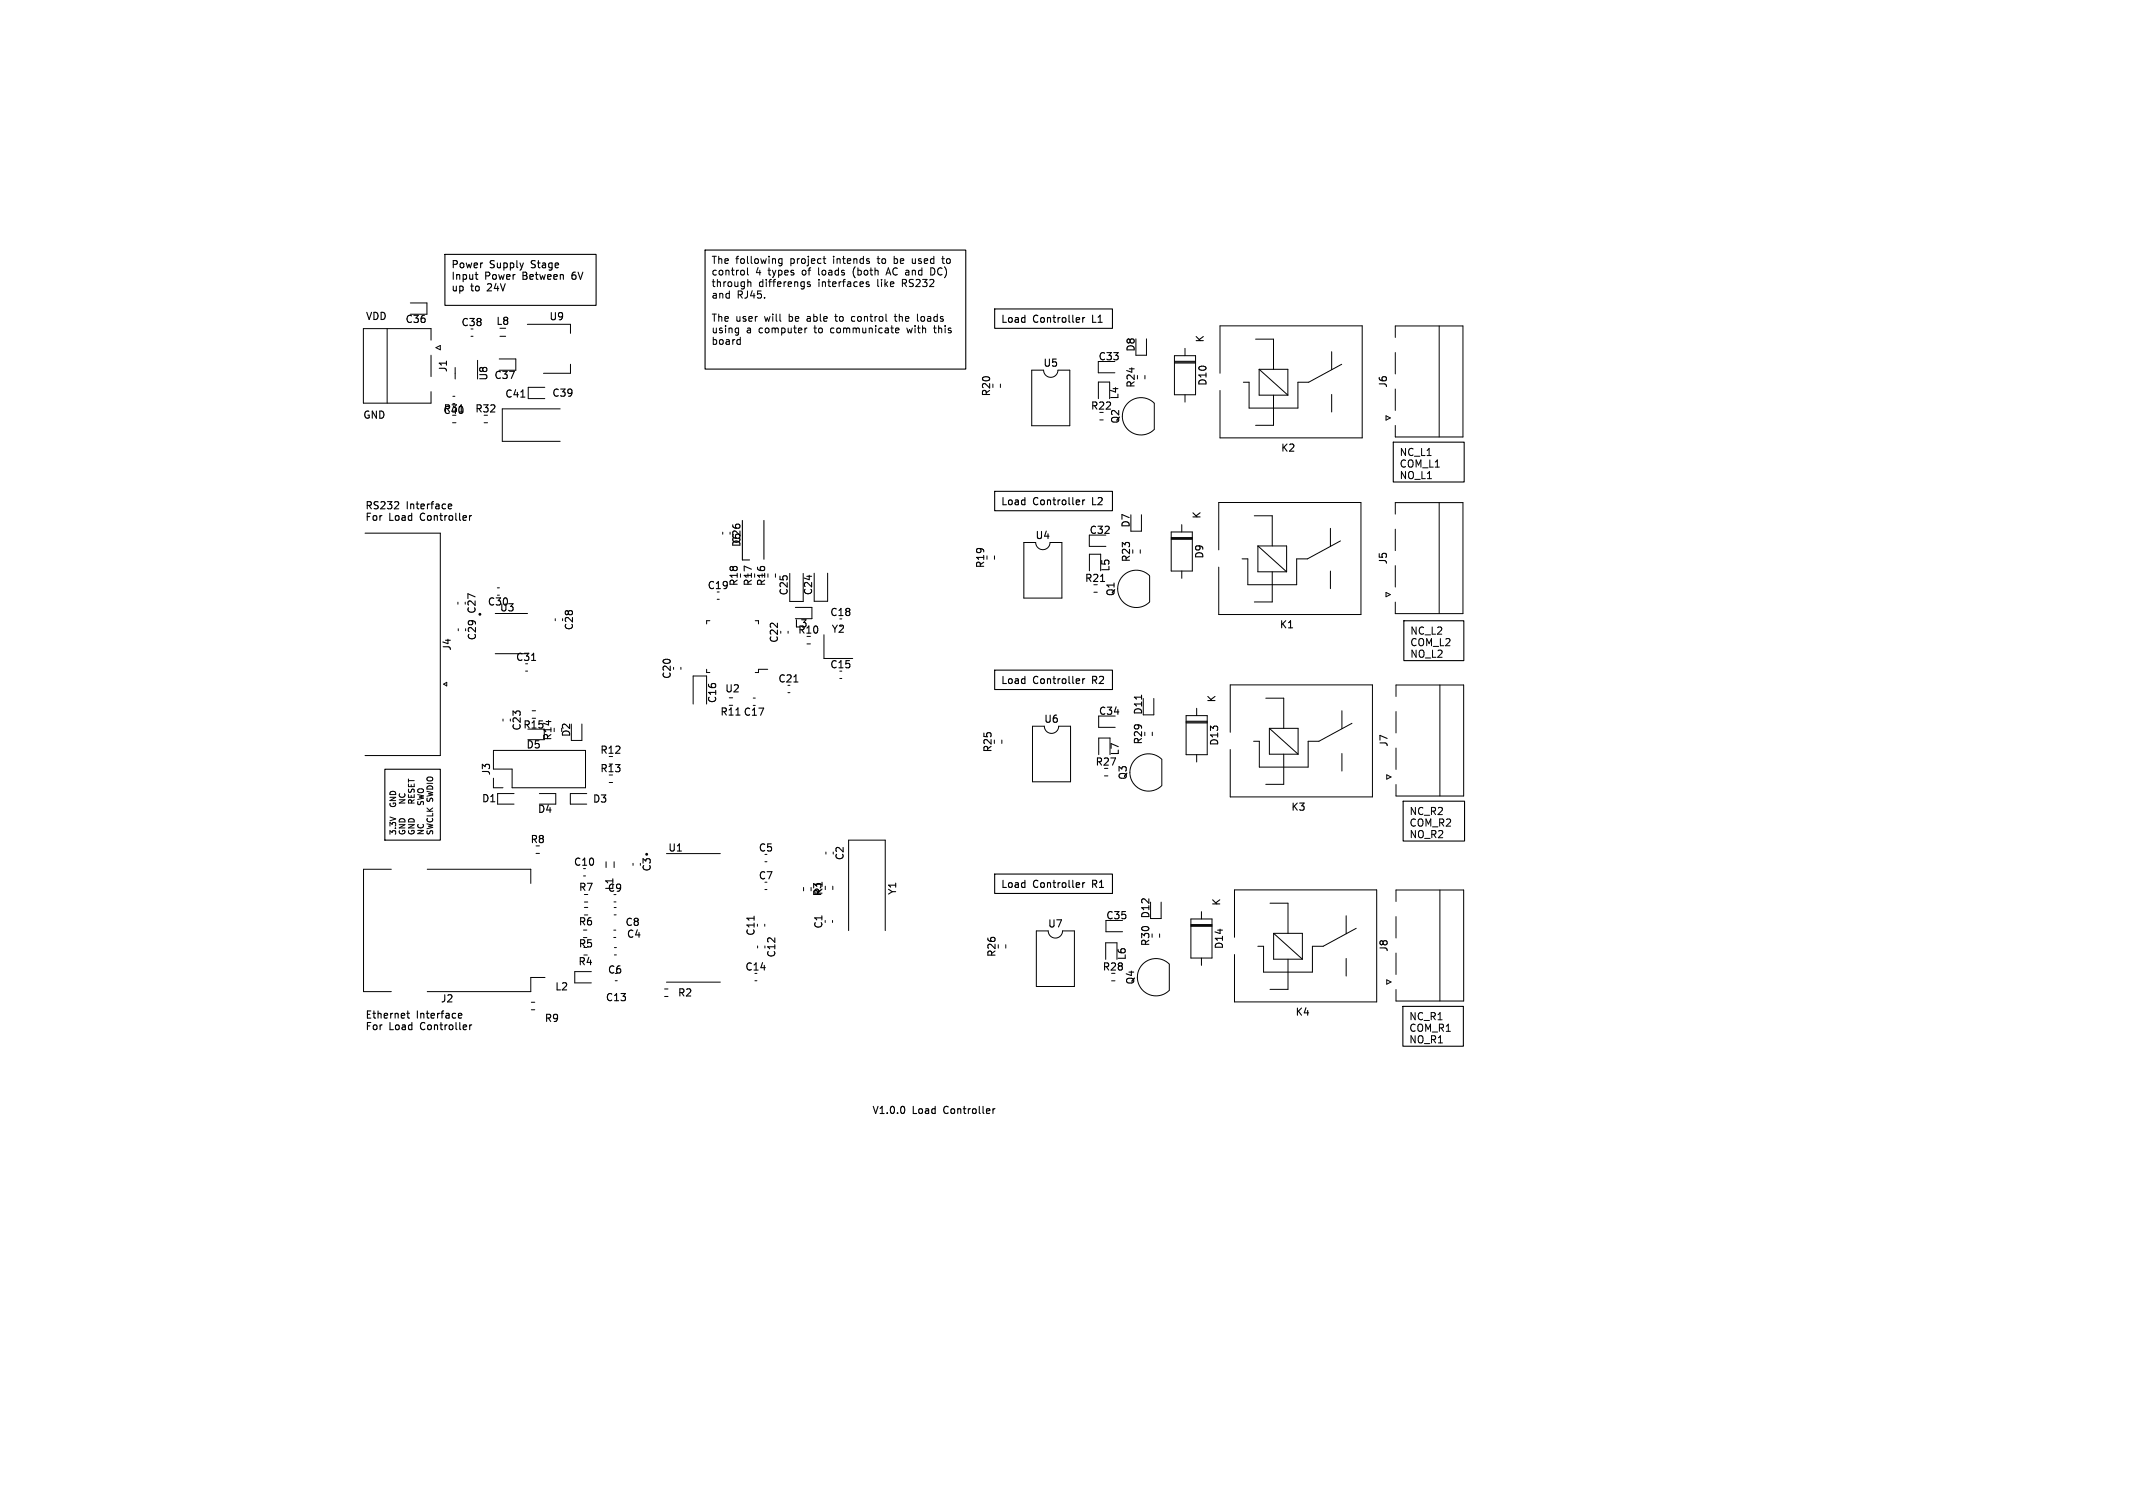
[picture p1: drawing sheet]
<svg xmlns="http://www.w3.org/2000/svg" width="297mm" height="210mm" viewBox="0 0 297 210" stroke-linecap="round" stroke-linejoin="round" font-family="sans-serif">
<defs><g id="words">
<g font-size="1.4">
<text x="62.8" y="37.7">Power</text>
<text x="62.8" y="39.3">Input</text>
<text x="62.8" y="40.9">up</text>
<text x="65.6" y="40.9">to</text>
<text x="67.5" y="39.3">Power</text>
<text x="68.1" y="40.9">24V</text>
<text x="68.2" y="37.7">Supply</text>
<text x="73" y="39.3">Between</text>
<text x="74.2" y="37.7">Stage</text>
<text x="80.1" y="39.3">6V</text>
<text x="99" y="37">The</text>
<text x="99" y="38.6">control</text>
<text x="99" y="40.2">through</text>
<text x="99" y="41.8">and</text>
<text x="102.4" y="37">following</text>
<text x="102.6" y="41.8">RJ45.</text>
<text x="105.2" y="38.6">4</text>
<text x="105.6" y="40.2">differengs</text>
<text x="107.1" y="38.6">types</text>
<text x="110.1" y="37">project</text>
<text x="111.9" y="38.6">of</text>
<text x="114" y="40.2">interfaces</text>
<text x="114.3" y="38.6">loads</text>
<text x="116.2" y="37">intends</text>
<text x="119.3" y="38.6">(both</text>
<text x="122.4" y="40.2">like</text>
<text x="122.6" y="37">to</text>
<text x="124.2" y="38.6">AC and</text>
<text x="125" y="37">be</text>
<text x="126" y="40.2">RS232</text>
<text x="127.7" y="37">used</text>
<text x="130.6" y="38.6">DC)</text>
<text x="132.1" y="37">to</text>
<text x="50.9" y="44.6">VDD</text>
<text x="56.4" y="45.2">C36</text>
<text x="64.1" y="45.6">C38</text>
<text x="69" y="45.5">L8</text>
<text x="76.4" y="44.8">U9</text>
<text x="99" y="45.1">The</text>
<text x="99" y="46.7">using</text>
<text x="102.4" y="45.1">user</text>
<text x="103.9" y="46.7">a</text>
<text x="105.7" y="46.7">computer</text>
<text x="106.6" y="45.1">will</text>
<text x="110.1" y="45.1">be</text>
<text x="112.7" y="45.1">able</text>
<text x="113.6" y="46.7">to</text>
<text x="116" y="46.7">communicate</text>
<text x="116.8" y="45.1">to</text>
<text x="119.2" y="45.1">control</text>
<text x="125.5" y="45.1">the</text>
<text x="126.8" y="46.7">with</text>
<text x="128.7" y="45.1">loads</text>
<text x="130.8" y="46.7">this</text>
<text x="139.3" y="45.3">Load</text>
<text x="143.9" y="45.3">Controller</text>
<text x="152.3" y="45.3">L1</text>
<text x="167.8" y="47.8" transform="rotate(-90 167.8 47.8)">K</text>
<text x="62.4" y="51.9" transform="rotate(-90 62.4 51.9)">J1</text>
<text x="68.1" y="53.1" transform="rotate(-90 68.1 53.1)">U8</text>
<text x="68.7" y="53">C37</text>
<text x="99" y="48.3">board</text>
<text x="145.2" y="51.3">U5</text>
<text x="152.9" y="50.4">C33</text>
<text x="158.2" y="49.1" transform="rotate(-90 158.2 49.1)">D8</text>
<text x="168.2" y="53.8" transform="rotate(-90 168.2 53.8)">D10</text>
<text x="50.5" y="58.4">GND</text>
<text x="61.6" y="57.9">C40</text>
<text x="61.7" y="57.6">R31</text>
<text x="66.1" y="57.6">R32</text>
<text x="70.2" y="55.6">C41</text>
<text x="76.8" y="55.4">C39</text>
<text x="138.1" y="55.3" transform="rotate(-90 138.1 55.3)">R20</text>
<text x="151.8" y="57.3">R22</text>
<text x="155.9" y="55.7" transform="rotate(-90 155.9 55.7)">L4</text>
<text x="156" y="59.1" transform="rotate(-90 156 59.1)">Q2</text>
<text x="158.2" y="54.1" transform="rotate(-90 158.2 54.1)">R24</text>
<text x="193.3" y="54.1" transform="rotate(-90 193.3 54.1)">J6</text>
<text x="178.3" y="63.1">K2</text>
<text x="194.8" y="63.7">NC_L1</text>
<text x="194.8" y="65.3">COM_L1</text>
<text x="50.8" y="71">RS232</text>
<text x="56.6" y="71">Interface</text>
<text x="139.3" y="70.7">Load</text>
<text x="143.9" y="70.7">Controller</text>
<text x="152.3" y="70.7">L2</text>
<text x="194.8" y="67">NO_L1</text>
<text x="50.8" y="72.6">For</text>
<text x="54.2" y="72.6">Load</text>
<text x="58.7" y="72.6">Controller</text>
<text x="103.3" y="76.3" transform="rotate(-90 103.3 76.3)">D6</text>
<text x="103.3" y="75.8" transform="rotate(-90 103.3 75.8)">C26</text>
<text x="144.1" y="75.3">U4</text>
<text x="151.6" y="74.6">C32</text>
<text x="157.5" y="73.6" transform="rotate(-90 157.5 73.6)">D7</text>
<text x="167.4" y="72.4" transform="rotate(-90 167.4 72.4)">K</text>
<text x="167.7" y="77.9" transform="rotate(-90 167.7 77.9)">D9</text>
<text x="98.4" y="82.2">C19</text>
<text x="102.9" y="81.7" transform="rotate(-90 102.9 81.7)">R18</text>
<text x="104.9" y="81.7" transform="rotate(-90 104.9 81.7)">R17</text>
<text x="106.7" y="81.7" transform="rotate(-90 106.7 81.7)">R16</text>
<text x="109.9" y="83" transform="rotate(-90 109.9 83)">C25</text>
<text x="113.3" y="83" transform="rotate(-90 113.3 83)">C24</text>
<text x="137.2" y="79.2" transform="rotate(-90 137.2 79.2)">R19</text>
<text x="151" y="81.3">R21</text>
<text x="154.7" y="79.7" transform="rotate(-90 154.7 79.7)">L5</text>
<text x="155.4" y="83.1" transform="rotate(-90 155.4 83.1)">Q1</text>
<text x="157.5" y="78.4" transform="rotate(-90 157.5 78.4)">R23</text>
<text x="193.3" y="78.7" transform="rotate(-90 193.3 78.7)">J5</text>
<text x="66.4" y="85.6" transform="rotate(-90 66.4 85.6)">C27</text>
<text x="66.5" y="89.3" transform="rotate(-90 66.5 89.3)">C29</text>
<text x="67.8" y="84.5">C30</text>
<text x="69.5" y="85.3">U3</text>
<text x="80" y="87.9" transform="rotate(-90 80 87.9)">C28</text>
<text x="108.5" y="89.6" transform="rotate(-90 108.5 89.6)">C22</text>
<text x="110.5" y="87.6">L3</text>
<text x="111" y="88.4">R10</text>
<text x="115.5" y="86">C18</text>
<text x="115.7" y="88.3">Y2</text>
<text x="178.1" y="87.7">K1</text>
<text x="196.3" y="88.6">NC_L2</text>
<text x="63" y="90.7" transform="rotate(-90 63 90.7)">J4</text>
<text x="71.7" y="92.2">C31</text>
<text x="93.6" y="94.7" transform="rotate(-90 93.6 94.7)">C20</text>
<text x="108.3" y="95.2">C21</text>
<text x="115.5" y="93.3">C15</text>
<text x="139.3" y="95.6">Load</text>
<text x="143.9" y="95.6">Controller</text>
<text x="152.3" y="95.6">R2</text>
<text x="196.3" y="90.2">COM_L2</text>
<text x="196.3" y="91.8">NO_L2</text>
<text x="72.7" y="101.9" transform="rotate(-90 72.7 101.9)">C23</text>
<text x="72.8" y="101.7">R15</text>
<text x="99.9" y="98" transform="rotate(-90 99.9 98)">C16</text>
<text x="100.2" y="99.9">R11 C17</text>
<text x="100.9" y="96.6">U2</text>
<text x="145.3" y="100.9">U6</text>
<text x="152.9" y="99.8">C34</text>
<text x="159.2" y="99.6" transform="rotate(-90 159.2 99.6)">D11</text>
<text x="169.5" y="97.9" transform="rotate(-90 169.5 97.9)">K</text>
<text x="73.2" y="104.4">D5</text>
<text x="77" y="103.2" transform="rotate(-90 77 103.2)">R14</text>
<text x="79.6" y="102.7" transform="rotate(-90 79.6 102.7)">D2</text>
<text x="83.5" y="105.2">R12</text>
<text x="83.5" y="107.7">R13</text>
<text x="138.3" y="104.9" transform="rotate(-90 138.3 104.9)">R25</text>
<text x="152.4" y="106.8">R27</text>
<text x="156" y="105.3" transform="rotate(-90 156 105.3)">L7</text>
<text x="159.2" y="103.8" transform="rotate(-90 159.2 103.8)">R29</text>
<text x="169.8" y="104" transform="rotate(-90 169.8 104)">D13</text>
<text x="193.4" y="104.1" transform="rotate(-90 193.4 104.1)">J7</text>
<text x="67" y="111.9">D1</text>
<text x="68.4" y="108.1" transform="rotate(-90 68.4 108.1)">J3</text>
<text x="74.8" y="113.4">D4</text>
<text x="82.5" y="112">D3</text>
<text x="157.1" y="108.7" transform="rotate(-90 157.1 108.7)">Q3</text>
<text x="179.7" y="113.1">K3</text>
<text x="196.2" y="113.7">NC_R2</text>
<text x="73.8" y="117.6">R8</text>
<text x="93" y="118.8">U1</text>
<text x="105.5" y="118.8">C5</text>
<text x="117.7" y="119.9" transform="rotate(-90 117.7 119.9)">C2</text>
<text x="196.2" y="115.3">COM_R2</text>
<text x="196.2" y="116.9">NO_R2</text>
<text x="79.8" y="120.8">C10</text>
<text x="80.5" y="124.3">R7</text>
<text x="84.5" y="124.4">C9</text>
<text x="85.6" y="124.1" transform="rotate(-90 85.6 124.1)">L1</text>
<text x="90.8" y="121.5" transform="rotate(-90 90.8 121.5)">C3</text>
<text x="105.5" y="122.7">C7</text>
<text x="114.7" y="124.8" transform="rotate(-90 114.7 124.8)">R1</text>
<text x="125" y="124.7" transform="rotate(-90 125 124.7)">Y1</text>
<text x="139.3" y="124">Load</text>
<text x="143.9" y="124">Controller</text>
<text x="152.3" y="124">R1</text>
<text x="80.5" y="129.1">R6</text>
<text x="87" y="129.2">C8</text>
<text x="87.2" y="130.8">C4</text>
<text x="105.3" y="130.4" transform="rotate(-90 105.3 130.4)">C11</text>
<text x="114.7" y="129.4" transform="rotate(-90 114.7 129.4)">C1</text>
<text x="145.8" y="129.4">U7</text>
<text x="153.9" y="128.2">C35</text>
<text x="160.2" y="131.9" transform="rotate(-90 160.2 131.9)">R30</text>
<text x="160.2" y="128" transform="rotate(-90 160.2 128)">D12</text>
<text x="170.1" y="126.2" transform="rotate(-90 170.1 126.2)">K</text>
<text x="80.4" y="134.6">R4</text>
<text x="80.5" y="132.1">R5</text>
<text x="84.5" y="135.8">C6</text>
<text x="103.7" y="135.4">C14</text>
<text x="108.2" y="133.5" transform="rotate(-90 108.2 133.5)">C12</text>
<text x="138.8" y="133.4" transform="rotate(-90 138.8 133.4)">R26</text>
<text x="153.4" y="135.4">R28</text>
<text x="156.9" y="133.8" transform="rotate(-90 156.9 133.8)">L6</text>
<text x="158.1" y="137.2" transform="rotate(-90 158.1 137.2)">Q4</text>
<text x="170.5" y="132.3" transform="rotate(-90 170.5 132.3)">D14</text>
<text x="193.4" y="132.7" transform="rotate(-90 193.4 132.7)">J8</text>
<text x="50.8" y="141.9">Ethernet</text>
<text x="50.8" y="143.5">For</text>
<text x="54.2" y="143.5">Load</text>
<text x="58" y="141.9">Interface</text>
<text x="58.8" y="143.5">Controller</text>
<text x="61.3" y="139.8">J2</text>
<text x="75.7" y="142.5">R9</text>
<text x="77.2" y="138.1">L2</text>
<text x="84.3" y="139.6">C13</text>
<text x="94.3" y="139">R2</text>
<text x="180.3" y="141.7">K4</text>
<text x="196.2" y="142.3">NC_R1</text>
<text x="196.2" y="143.9">COM_R1</text>
<text x="196.2" y="145.5">NO_R1</text>
<text x="121.4" y="155.2">V1.0.0</text>
<text x="127.1" y="155.2">Load</text>
<text x="131.6" y="155.2">Controller</text>
</g>
<g font-size="1.1">
<text x="55.2" y="112.5" transform="rotate(-90 55.2 112.5)">GND</text>
<text x="56.5" y="112.1" transform="rotate(-90 56.5 112.1)">NC</text>
<text x="57.8" y="112.1" transform="rotate(-90 57.8 112.1)">RESET</text>
<text x="59.1" y="112.3" transform="rotate(-90 59.1 112.3)">SWO</text>
<text x="55.2" y="116.3" transform="rotate(-90 55.2 116.3)">3.3V</text>
<text x="56.5" y="116.3" transform="rotate(-90 56.5 116.3)">GND</text>
<text x="57.8" y="116.3" transform="rotate(-90 57.8 116.3)">GND</text>
<text x="59.1" y="116.3" transform="rotate(-90 59.1 116.3)">NC</text>
<text x="60.4" y="116.3" transform="rotate(-90 60.4 116.3)">SWCLK SWDIO</text>
</g>
</g></defs>
<g fill="none" stroke="#000" stroke-width=".15">
<path d="M62 35.4h21v7.1h-21zM66.2 38.2h.3M66.3 38.8l.2 .1M79.7 38.1v.7M79.7 38.4l-.1 .1M98.2 34.8h36.3v16.6h-36.3zM72.5 55.3h.6M138.5 43h16.4v2.7h-16.4zM150.8 44.2v.7M151 44.2l-.2 .2M54.9 70.9h.6M55.5 70v.3"/>
<path d="M62.5 70.8h.4M62.5 70.2h.3l.1 .2-.5 .1M65.4 71.8v.7M65.7 71.8l-.3 .2M103.4 72.5v5.5h1M106.4 72.5v5.4M138.5 68.4h16.4v2.7h-16.4zM150.8 69.6v.7M151 69.6l-.2 .2M194 61.6h9.9v5.5h-9.9zM74 92h.6M110.5 95h.6"/>
<path d="M138.5 93.3h16.4v2.7h-16.4zM150.8 94.5v.7M151 94.5l-.2 .2M153.2 81h.6M158.9 96.8v.6M195.5 86.4h8.3v5.6h-8.3zM53.6 107.1h7.7v9.9h-7.7zM195.4 111.6h8.5v5.5h-8.5zM105 127.6v.6M138.5 121.7h16.4v2.7h-16.4zM150.8 122.9v.7M151 122.9l-.2 .2"/>
<path d="M56.6 141.1h.4M56.8 140.8v.8l.2 .2M63.9 141.2l.3-.1 .1 .3-.5 .1M63.9 141.7h.4M65.4 142.7v.7M65.7 142.7l-.3 .2M125.8 154.1l.2 .4-.2 .5M138.3 154.4v.7M138.5 154.4l-.2 .2M195.3 140.2h8.5v5.5h-8.5z"/>
</g>
<g fill="none" stroke="#000" stroke-width=".14">
<path d="M103.6 37.7l.1 .4-.1 .2M104.1 37.3v.9l.1 .1M104.1 38.9v1M104.1 39.3l.2-.1 .2 .1 .1 .6M108.9 36v.8l-.2 .2h-.2M108.9 36.1l-.3-.1-.2 .2 .1 .4h.4M112.8 39.3l-.2-.1-.2 .2 .1 .1 .3 .1v.3h-.4M114.6 36h.4M114.7 36.5l.3 .2M118.9 37.4l-.1 .4 .1 .6M120.6 39.4l.1 .1 .3 .2-.1 .2h-.3M123.5 38h.4"/>
<path d="M123.7 37.3l-.3 1M124.5 35.7v1M124.5 36.6l.1 .1M124.6 36l-.1 .1M127 36v.5l.3 .2M130.1 37.4a.52 .52 0 0 1 0 .6 .52 .52 0 0 1-.5 .3M131.1 36h.4M131.3 35.7v.8l.2 .2M53.9 45.8v10.3M57.1 42.2h2.3v1.6h-2.3M60 47.4v-1.6h-9.4v10.3h9.4v-1.6M60 49.5v2.9"/>
<path d="M60.7 48.4l.6-.3v.6zM63 58.9h.5M63.1 55.2h.2M63.4 51.2v1.6M65.6 46.8h.3M66.5 50.2v2.6M67.4 58.9h.5M69.5 50h2.3v1.6h-2.3M69.6 46.8h.8M73.4 45.2h6v1.2M75.9 53.9h-2.3v1.6h2.3M78 56.9h-8.1v4.6h8.1"/>
<path d="M79.4 50.7v1.3h-3.7M102.6 45.7h.2M102.8 47.3h.3M102.8 45.7v.8l-.1 .2M102.8 46.3l-.2 .1M103.1 47v1M103.1 47.9l-.3 .1M112.1 45.7v.7M112.4 45.7l-.3 .2M116.2 44.1h.4M116.4 43.7v1M118.9 44.1h-.2l-.1 .2v.3l.3 .1"/>
<path d="M124.5 44.1h.4M124.7 43.7v.9l.2 .1M124.7 46.2l.1 .2 .3-.1M124.7 45.8l.1-.1h.2l.2 .1v.1l-.5 .1M126.3 45.7l.2 .7M127.8 44.7h.1M128.3 44.1l-.1 .2 .1 .4M130 45.7h.4M130.1 45.4v.8l.3 .2M139.3 53.5v.5M143.7 51.6h1.6a1 1 0 0 0 1 1 1 1 0 0 0 1-1h1.7v7.7h-5.3zM152.9 55.5v-2.3h1.6v2.3"/>
<path d="M153.1 58.5h.5M155.2 50.3h-2.3v1.6h2.3M158.2 47.2v2.3h1.4v-2.3M159.4 52.3v.5M160.7 56.1a2.6 2.6 0 0 0-3.7 0 2.6 2.6 0 0 0 0 3.7 2.6 2.6 0 0 0 3.7 0M160.7 56.2v3.6M163.5 49.5h3v5.5h-3zM163.5 50.6h3M163.5 50.4h3M163.5 50.3h3M165 48.5v1M165 55v1"/>
<path d="M169.9 52v-6.6h19.8v15.6h-19.8v-6.6M174.8 47.2h2.5v4.2M175.3 51.4v3.6h4M175.3 51.4h4v3.6M175.3 51.4l4 3.6M177.3 55v4.2h-2.5M185.4 49v2.5M185.4 54.9v2.5M186.8 50.7l-4.6 2.5h-1.5v3.6h-6.8v-3.6h-.8M193 57.9l.6 .3-.6 .3zM194.3 47v-1.6h9.4v15.5h-9.4v-1.6M194.3 49.1v3"/>
<path d="M194.3 54.2v3M200.4 45.4v15.5M50.8 74.3h10.5v30.9h-10.5M100.6 74.1v.3M101.7 74.1v.3M108 79.9v.5M110 79.8v4h1.8v-4M113.4 79.8v3.9h1.8v-3.9M138.5 77.4v.5M142.6 75.6h1.6a1 1 0 0 0 1 1 1 1 0 0 0 1-1h1.7v7.7h-5.3zM151.7 79.5v-2.3h1.6v2.3M154 74.5h-2.3v1.6h2.3"/>
<path d="M157.5 71.7v2.3h1.4v-2.3M158.8 76.6v.4M163.1 74.1h2.9v5.4h-2.9zM163.1 74.9h2.9M163.1 75h2.9M163.1 75.1h2.9M164.6 73.1v1M164.6 79.5v1M169.7 76.6v-6.6h19.8v15.6h-19.8v-6.6M174.6 71.8h2.6v4.2M175.2 76h4v3.6M175.2 76v3.6h4"/>
<path d="M175.2 76l4 3.6M177.2 79.6v4.2h-2.6M185.3 73.6v2.5M185.3 79.5v2.5M186.7 75.3l-4.7 2.5h-1.4v3.6h-6.9v-3.6h-.7M194.3 71.6v-1.6h9.4v15.5h-9.4v-1.6M194.3 73.7v3M194.3 78.8v3M200.4 70v15.5M61.8 95.3l.4-.3v.5zM63.8 83.9v.2M63.8 87.6v.2"/>
<path d="M64.8 83.9v.2M64.8 87.6v.2M69 85.4h4.5M69 91h4.5M69.3 82.9h.2M69.3 81.9h.2M73.2 93.5h.3M74.1 99h.5M77.3 86.2v.2M78.3 86.2v.2M94.8 92.9v.3M96.5 98.1v-4h1.9v4"/>
<path d="M98.4 93.2v.5h.4M98.8 86.4h-.4v.5M99.9 83.5h.2M101.5 98.2h.5M101.5 97.2h.5M104.9 97.2h.3M104.9 98.2h.3M105.2 86.4h.4v.5M106.9 93.2h-1.3v.5h-.4M109.7 96.5h.3M109.7 87.9v.3M110.7 84.6h2.4v1.6h-2.4"/>
<path d="M112.4 89.7h.4M114.7 88.4v3.3h4M116.9 94.5h.3M152.3 82.5h.5M155.3 99.7h-2.3v1.6h2.3M159.2 97.3v2.3h1.5v-2.3M160.1 80.2a2.6 2.6 0 0 0-3.7 0 2.6 2.6 0 0 0 0 3.6 2.6 2.6 0 0 0 3.7 0M160.1 80.2v3.6M165.2 99.7h2.9v5.4h-2.9zM166.6 98.6v1.1M176.3 97.2h2.4v4.2M186.9 99v2.5"/>
<path d="M193 82.5l.6 .3-.6 .3zM194.4 97v-1.6h9.4v15.5h-9.4v-1.6M194.4 99.1v3M200.5 95.4v15.5M68.7 104.5h12.8v5.2h-10.2v-2.6h-2.6zM68.7 108.4v1.3h1.3M70 100.1v.3M71.1 100.1v.3M71.6 110.5h-2.3v1.5h2.3M73.5 101.5h2.3M73.5 103h2.3M74.1 100h.5"/>
<path d="M74.6 118.8h.5M75.1 110.5h2.3v1.5h-2.3M79.6 100.8v2.3h1.4v-2.3M81.7 110.5h-2.3v1.5h2.3M84.8 109h.5M92.8 118.9h7.5M115 118.7v.2M116 118.7v.2M139.5 103.1v.4M143.8 101.1h1.6a1 1 0 0 0 1 1 1 1 0 0 0 1-1h1.7v7.8h-5.3zM153 105.1v-2.3h1.6v2.3M153.8 108.1h.5"/>
<path d="M160.4 102v.4M161.8 105.7a2.6 2.6 0 0 0-3.7 0 2.6 2.6 0 0 0 0 3.7 2.6 2.6 0 0 0 3.7 0M161.8 105.8v3.6M165.2 100.4h2.9M165.2 100.6h2.9M165.2 100.7h2.9M166.6 105.1v1M171.3 102v-6.6h19.8v15.6h-19.8v-6.6M176.7 101.4h4v3.6M176.7 101.4v3.6h4M176.7 101.4l4 3.6M178.7 105v4.2h-2.4"/>
<path d="M186.9 104.9v2.5M188.3 100.7l-4.7 2.5h-1.4v3.6h-6.9v-3.6h-.7M193.1 107.9l.6 .3-.6 .3zM194.4 104.2v3M54.5 121.1h-3.9v17h3.9M59.5 121.1h14.4v1.9M74 139.6h.5M75.9 136.1h-2v2h-14.4M81.2 130.6h.5M81.2 122h.3M81.3 133h.5M81.4 127.4h.4"/>
<path d="M81.4 126.4h.4M81.4 125.6h.4M82.3 135.3h-2.3v1.6h2.3M84.4 120v.8M85.5 129.5h.2M85.5 130.6h.2M85.5 125.6h.3M85.5 120v.8M85.5 127.4h.3M85.5 126.4h.3M85.5 132h.3M85.5 133h.3"/>
<path d="M85.7 136.6h.2M88.1 120.2v.3M89.2 120.2v.3M92.5 137.7h.5M92.5 138.8h.5M92.8 136.8h7.5M105.1 136.6h.3M105.5 131.7v.3M106.5 128.7v.3M106.5 123.9h.3M106.5 120h.3M106.5 131.7v.3"/>
<path d="M111.9 123.6v.5M112.9 123.6v.5M115.9 128.2v.3M116 123.4v.5M118.2 129.6v-12.6h5.1v12.6M140 131.6v.4M144.3 129.6h1.7a1 1 0 0 0 1 1 1 1 0 0 0 1-1h1.6v7.8h-5.3zM154 133.6v-2.3h1.5v2.3M154.8 136.6h.5M156.3 128.2h-2.3v1.6h2.3M160.2 125.6v2.3h1.5v-2.3M161.5 130.1v.4"/>
<path d="M162.8 134.3a2.6 2.6 0 0 0-3.7 0 2.6 2.6 0 0 0 0 3.6 2.6 2.6 0 0 0 3.7 0M162.8 134.3v3.6M165.8 128h3v5.4h-3zM165.8 128.8h3M165.8 128.9h3M165.8 129h3M167.3 127v1M167.3 133.4v1M171.9 130.5v-6.6h19.8v15.6h-19.8v-6.6M176.8 125.8h2.5v4.2M177.3 130h4v3.6M177.3 130v3.6h4"/>
<path d="M177.3 130l4 3.6M179.3 133.6v4.2h-2.5M187.4 127.5v2.5M187.4 133.5v2.4M188.8 129.3l-4.6 2.5h-1.5v3.6h-6.8v-3.6h-.8M193.1 136.5l.6 .3-.6 .3zM194.4 125.5v-1.6h9.4v15.5h-9.4v-1.6M194.4 127.6v3M194.4 132.7v3M200.5 123.9v15.5M74 140.6h.5"/>
</g>
<circle cx="90" cy="119" r=".1" fill="none" stroke="#000" stroke-width=".2"/>
<use href="#words"/>
</svg>
